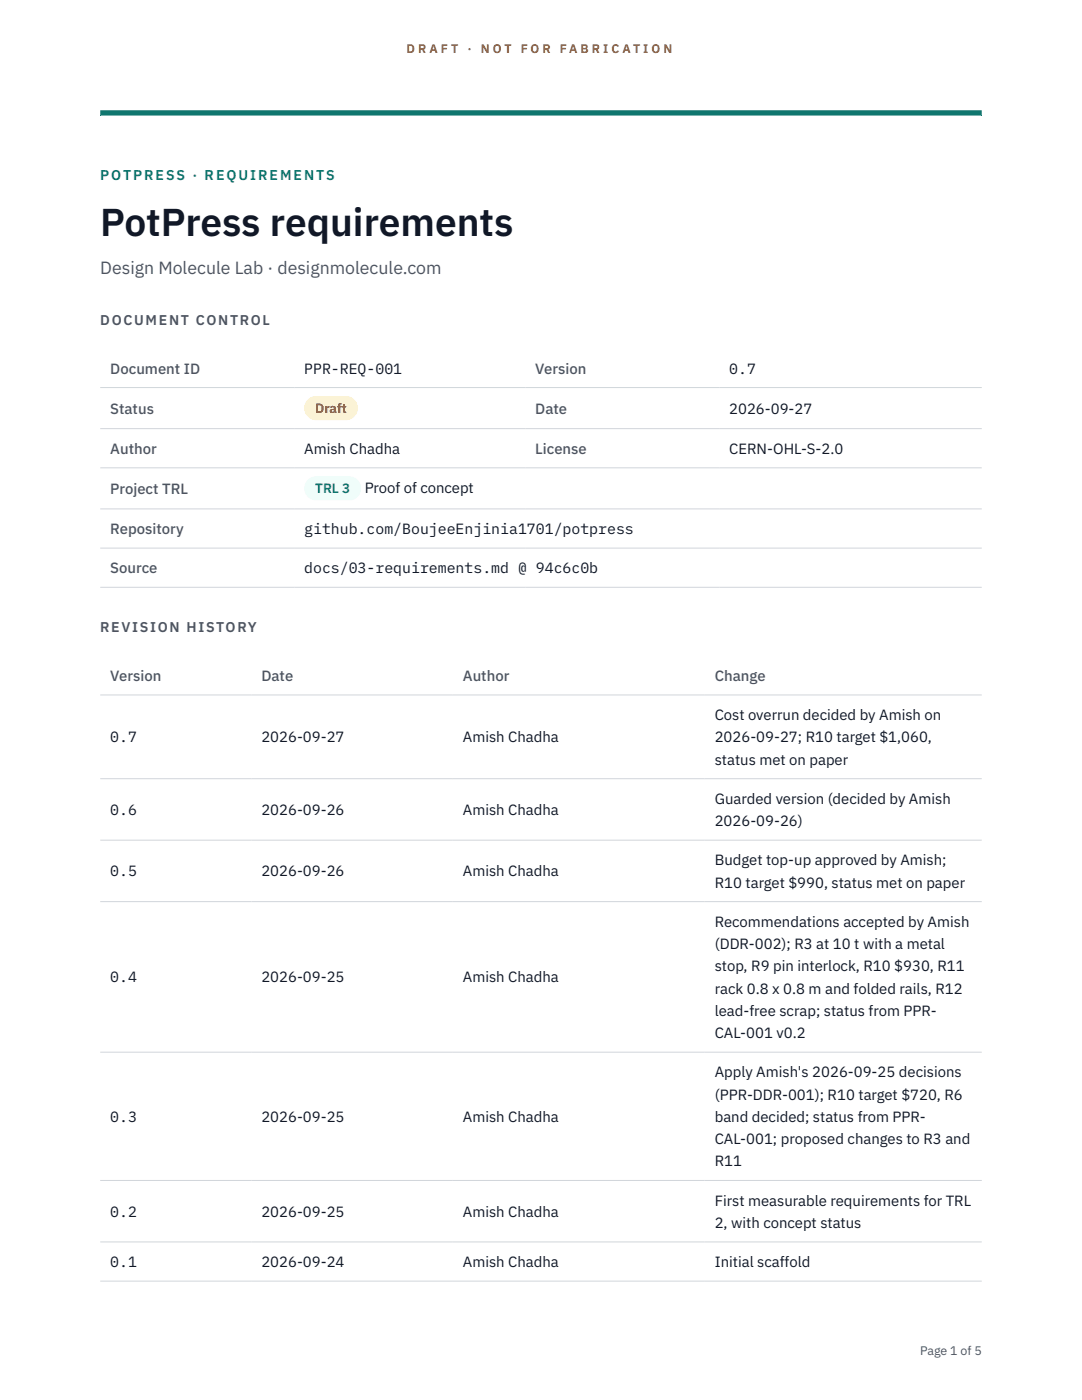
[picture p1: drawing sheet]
<svg xmlns="http://www.w3.org/2000/svg" width="216mm" height="279mm" viewBox="0 0 216 279" stroke-linecap="round" stroke-linejoin="round" font-family="sans-serif">
<defs><g id="words">
<text font-size="7.8" fill="#111827" x="20" y="47.1">PotPress requirements</text>
<text font-size="3.5" fill="#4b5563" x="20" y="54.6">Design Molecule Lab · designmolecule.com</text>
<g font-size="3" fill="#4b5563">
<text x="22" y="74.5">Document ID</text>
<text x="106.8" y="74.5">Version</text>
<text x="22" y="82.6">Status</text>
<text x="106.8" y="82.6">Date</text>
<text x="22" y="90.6">Author</text>
<text x="106.8" y="90.6">License</text>
<text x="22" y="98.6">Project TRL</text>
<text x="22" y="106.6">Repository</text>
<text x="22" y="114.4">Source</text>
<text x="22" y="135.9">Version</text>
<text x="52.2" y="135.9">Date</text>
<text x="92.4" y="135.9">Author</text>
<text x="142.6" y="135.9">Change</text>
</g>
<g font-size="3" fill="#111827">
<text x="60.7" y="74.5">PPR-REQ-001</text>
<text x="145.5" y="74.5">0.7</text>
<text x="145.5" y="82.6">2026-09-27</text>
<text x="60.7" y="90.6">Amish Chadha</text>
<text x="145.5" y="90.6">CERN-OHL-S-2.0</text>
<text x="72.8" y="98.5">Proof of concept</text>
<text x="60.7" y="106.6">github.com/BoujeeEnjinia1701/potpress</text>
<text x="60.7" y="114.4">docs/03-requirements.md @ 94c6c0b</text>
<text x="142.6" y="143.7">Cost overrun decided by Amish on</text>
<text x="22" y="148.2">0.7</text>
<text x="52.2" y="148.2">2026-09-27</text>
<text x="92.4" y="148.2">Amish Chadha</text>
<text x="142.6" y="148.2">2026-09-27; R10 target $1,060,</text>
<text x="142.6" y="152.6">status met on paper</text>
<text x="142.6" y="160.4">Guarded version (decided by Amish</text>
<text x="22" y="162.7">0.6</text>
<text x="52.2" y="162.7">2026-09-26</text>
<text x="92.4" y="162.7">Amish Chadha</text>
<text x="142.6" y="164.9">2026-09-26)</text>
<text x="142.6" y="172.7">Budget top-up approved by Amish;</text>
<text x="22" y="174.9">0.5</text>
<text x="52.2" y="174.9">2026-09-26</text>
<text x="92.4" y="174.9">Amish Chadha</text>
<text x="142.6" y="177.1">R10 target $990, status met on paper</text>
<text x="142.6" y="185">Recommendations accepted by Amish</text>
<text x="142.6" y="189.4">(DDR-002); R3 at 10 t with a metal</text>
<text x="22" y="196.1">0.4</text>
<text x="52.2" y="196.1">2026-09-25</text>
<text x="92.4" y="196.1">Amish Chadha</text>
<text x="142.6" y="193.9">stop, R9 pin interlock, R10 $930, R11</text>
<text x="142.6" y="198.3">rack 0.8 x 0.8 m and folded rails, R12</text>
<text x="142.6" y="202.7">lead-free scrap; status from PPR-</text>
<text x="142.6" y="207.2">CAL-001 v0.2</text>
<text x="142.6" y="215">Apply Amish's 2026-09-25 decisions</text>
<text x="142.6" y="219.5">(PPR-DDR-001); R10 target $720, R6</text>
<text x="22" y="223.9">0.3</text>
<text x="52.2" y="223.9">2026-09-25</text>
<text x="92.4" y="223.9">Amish Chadha</text>
<text x="142.6" y="223.9">band decided; status from PPR-</text>
<text x="142.6" y="228.3">CAL-001; proposed changes to R3 and</text>
<text x="142.6" y="232.8">R11</text>
<text x="22" y="242.8">0.2</text>
<text x="52.2" y="242.8">2026-09-25</text>
<text x="92.4" y="242.8">Amish Chadha</text>
<text x="142.6" y="240.6">First measurable requirements for TRL</text>
<text x="142.6" y="245.1">2, with concept status</text>
<text x="22" y="252.9">0.1</text>
<text x="52.2" y="252.9">2026-09-24</text>
<text x="92.4" y="252.9">Amish Chadha</text>
<text x="142.6" y="252.9">Initial scaffold</text>
</g>
<text font-size="2.8" fill="#0f766e" x="20" y="36">POTPRESS · REQUIREMENTS</text>
<g font-size="2.8" fill="#4b5563">
<text x="20" y="64.8">DOCUMENT CONTROL</text>
<text x="20" y="126.2">REVISION HISTORY</text>
</g>
<text font-size="2.7" fill="#92400e" x="62.9" y="82.5">Draft</text>
<text font-size="2.7" fill="#0f766e" x="62.9" y="98.5">TRL 3</text>
<g font-size="2.5" fill="#b45309">
<text x="81.1" y="10.5">D R A F T</text>
<text x="93.3" y="10.5">·</text>
<text x="95.9" y="10.5">N O T</text>
<text x="103.9" y="10.5">F O R</text>
<text x="111.7" y="10.5">F A B R I C A T I O N</text>
</g>
<text font-size="2.5" fill="#4b5563" x="183.6" y="270.3">Page 1 of 5</text>
</g></defs>
<path d="M20 23.1h175.9zM20 22h175.9v1.1h-175.9z" fill-rule="evenodd" fill="#0f766e"/>
<g fill="none" stroke="#d1d5db" stroke-width=".2">
<path d="M20 77.3h175.9M20 85.5h175.9M20 93.4h175.9M20 101.6h175.9M20 109.4h175.9M20 117.2h175.9M20 138.7h175.9M20 155.4h175.9M20 167.7h175.9M20 179.9h175.9M20 210h175.9M20 235.6h175.9"/>
<path d="M20 247.9h175.9M20 255.7h175.9"/>
</g>
<path d="M60.7 79h10.7v4.9h-10.7z" fill="#fef3c7"/>
<path d="M60.7 95.1h11.4v4.8h-11.4z" fill="#f0fdfa"/>
<use href="#words"/>
</svg>
